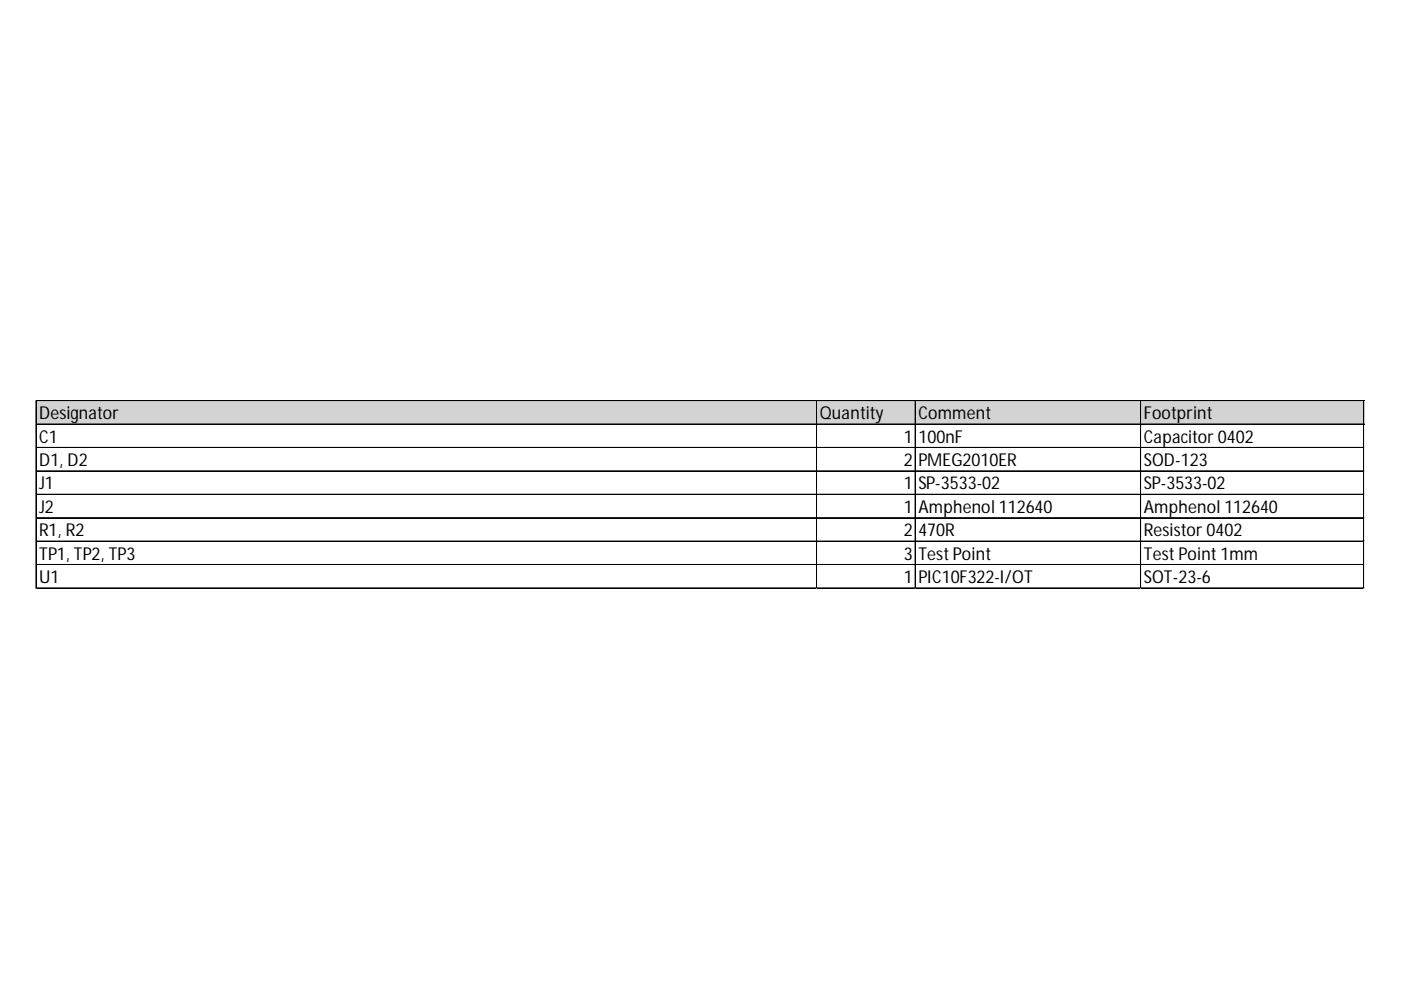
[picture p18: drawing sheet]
<svg xmlns="http://www.w3.org/2000/svg" width="297mm" height="210mm" viewBox="0 0 297 210" stroke-linecap="round" stroke-linejoin="round" font-family="sans-serif">
<defs><g id="words">
<g font-size="3.8">
<text x="8.3" y="88.9">Designator</text>
<text x="173.8" y="88.9">Quantity</text>
<text x="194.7" y="88.9">Comment</text>
<text x="242.5" y="88.9">Footprint</text>
<text x="8.3" y="93.8">C1</text>
<text x="191.6" y="93.8">1</text>
<text x="194.7" y="93.8">100nF</text>
<text x="242.5" y="93.8">Capacitor 0402</text>
<text x="8.3" y="98.8">D1, D2</text>
<text x="191.6" y="98.8">2</text>
<text x="194.7" y="98.8">PMEG2010ER</text>
<text x="242.5" y="98.8">SOD-123</text>
<text x="8.3" y="103.8">J1</text>
<text x="191.6" y="103.8">1</text>
<text x="194.7" y="103.8">SP-3533-02</text>
<text x="242.5" y="103.8">SP-3533-02</text>
<text x="8.3" y="108.7">J2</text>
<text x="8.3" y="113.7">R1, R2</text>
<text x="191.6" y="108.7">1</text>
<text x="191.6" y="113.7">2</text>
<text x="194.7" y="108.7">Amphenol 112640</text>
<text x="194.7" y="113.7">470R</text>
<text x="242.5" y="108.7">Amphenol 112640</text>
<text x="242.5" y="113.7">Resistor 0402</text>
<text x="8.3" y="118.6">TP1, TP2, TP3</text>
<text x="191.6" y="118.6">3</text>
<text x="194.7" y="118.6">Test Point</text>
<text x="242.5" y="118.6">Test Point 1mm</text>
<text x="8.3" y="123.6">U1</text>
<text x="191.6" y="123.6">1</text>
<text x="194.7" y="123.6">PIC10F322-I/OT</text>
<text x="242.5" y="123.6">SOT-23-6</text>
</g>
</g></defs>
<path d="M7.7 85.1h281.6v5h-281.6z" fill="#d3d3d3"/>
<g fill="none" stroke="#000" stroke-width=".21">
<path d="M7.6 84.9v39.9M7.7 84.9v39.9M7.8 84.9h281.5M7.8 85h281.5M7.8 89.9h281.5M7.8 90h281.5M7.8 94.9h281.5M7.8 99.8h281.5M7.8 99.9h281.5M173.1 85.1v39.7M173.2 85.1v39.7M194 85.1v39.7"/>
<path d="M194.1 85.1v39.7M241.8 85.1v39.7M241.9 85.1v39.7M289.1 85.1v39.7M289.2 85.1v39.7M7.8 104.8h281.5M7.8 104.9h281.5M7.8 109.8h281.5M7.8 114.7h281.5M7.8 114.8h281.5M7.8 119.7h281.5M7.8 119.8h281.5"/>
<path d="M7.8 124.6h281.5M7.8 124.7h281.5"/>
</g>
<path d="M7.6 124.8v.1" fill="none" stroke="#e0e0e0" stroke-width=".21"/>
<path d="M7.6 124.8l.2 .1z" fill="#e0e0e0"/>
<path d="M173.1 124.8v.1" fill="none" stroke="#e0e0e0" stroke-width=".21"/>
<path d="M173.1 124.8l.2 .1z" fill="#e0e0e0"/>
<path d="M194 124.8v.1" fill="none" stroke="#e0e0e0" stroke-width=".21"/>
<path d="M194 124.8l.2 .1z" fill="#e0e0e0"/>
<path d="M241.8 124.8v.1" fill="none" stroke="#e0e0e0" stroke-width=".21"/>
<path d="M241.8 124.8l.2 .1z" fill="#e0e0e0"/>
<path d="M289.1 124.8v.1" fill="none" stroke="#e0e0e0" stroke-width=".21"/>
<path d="M289.1 124.8l.2 .1z" fill="#e0e0e0"/>
<path d="M289.3 94.9h.1" fill="none" stroke="#e0e0e0" stroke-width=".21"/>
<path d="M289.3 94.9v.1z" fill="#e0e0e0"/>
<path d="M289.3 99.8h.1" fill="none" stroke="#e0e0e0" stroke-width=".21"/>
<path d="M289.3 99.8v.2z" fill="#e0e0e0"/>
<path d="M289.3 104.8h.1" fill="none" stroke="#e0e0e0" stroke-width=".21"/>
<path d="M289.3 104.8v.2z" fill="#e0e0e0"/>
<path d="M289.3 109.8h.1" fill="none" stroke="#e0e0e0" stroke-width=".21"/>
<path d="M289.3 109.8v.1z" fill="#e0e0e0"/>
<path d="M289.3 114.7h.1" fill="none" stroke="#e0e0e0" stroke-width=".21"/>
<path d="M289.3 114.7v.2z" fill="#e0e0e0"/>
<path d="M289.3 119.7h.1" fill="none" stroke="#e0e0e0" stroke-width=".21"/>
<path d="M289.3 119.7v.2z" fill="#e0e0e0"/>
<path d="M289.3 124.6h.1" fill="none" stroke="#e0e0e0" stroke-width=".21"/>
<path d="M289.3 124.6v.2z" fill="#e0e0e0"/>
<use href="#words"/>
</svg>
